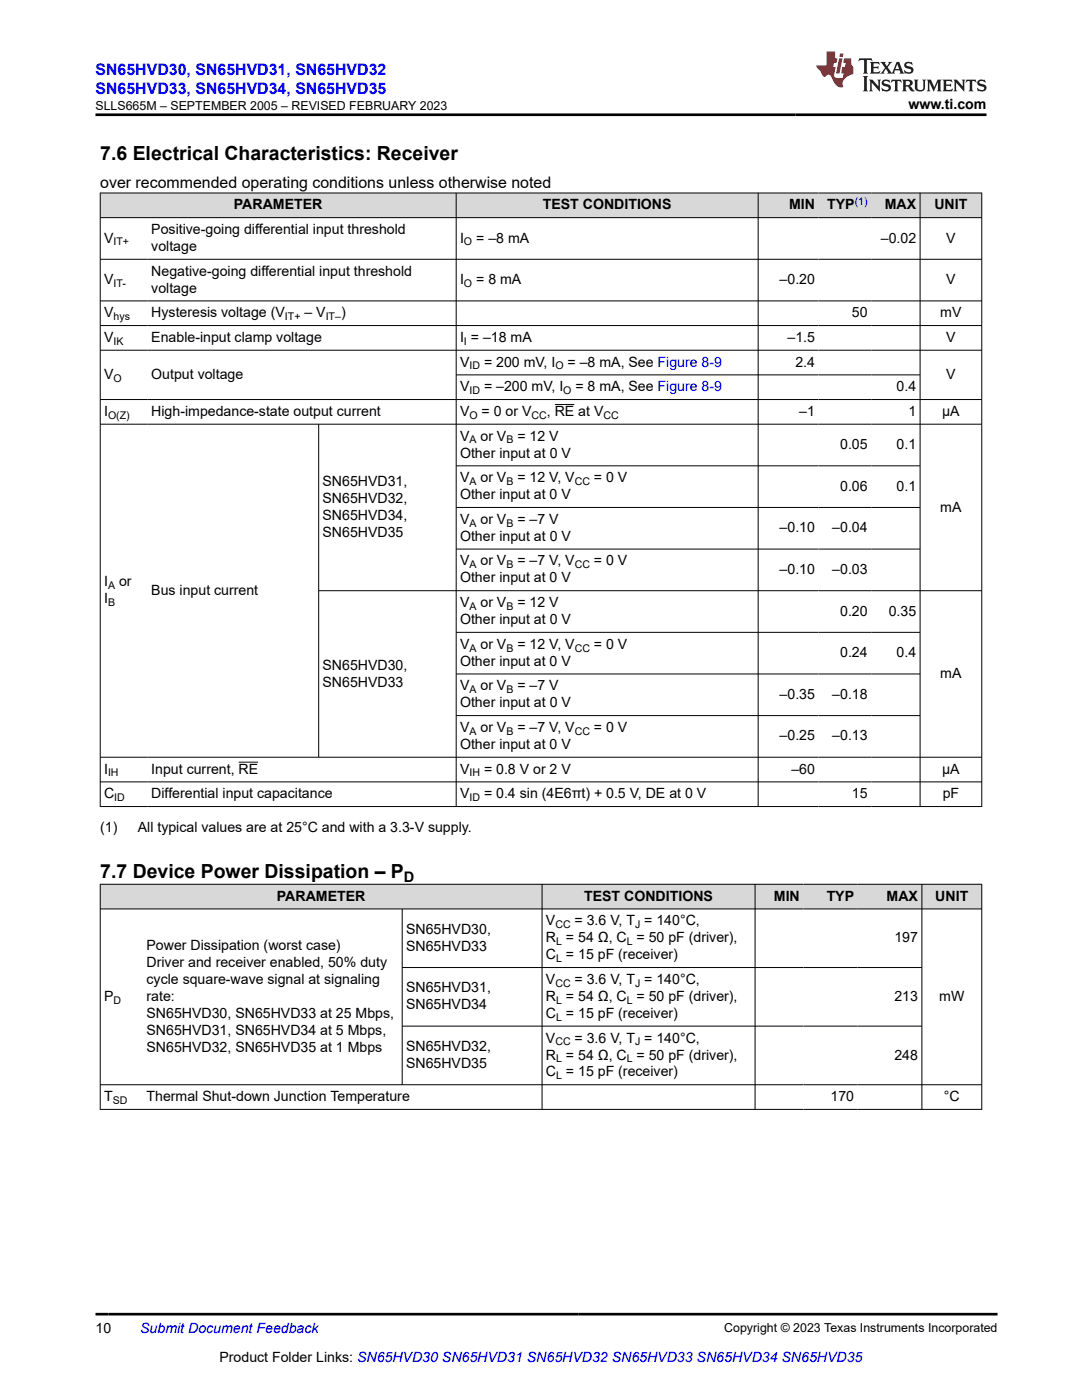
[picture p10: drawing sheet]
<svg xmlns="http://www.w3.org/2000/svg" width="216mm" height="279mm" viewBox="0 0 216 279" stroke-linecap="round" stroke-linejoin="round" font-family="sans-serif">
<defs><g id="words">
<g font-size="3.9">
<text x="20" y="32">7.6 Electrical Characteristics: Receiver</text>
<text x="20" y="175.2">7.7 Device Power Dissipation – P</text>
</g>
<g font-size="3.2" fill="#00f">
<text x="19" y="14.9">SN65HVD30, SN65HVD31, SN65HVD32</text>
<text x="19" y="18.7">SN65HVD33, SN65HVD34, SN65HVD35</text>
</g>
<text font-size="3.2" x="20" y="37.5">over recommended operating conditions unless otherwise noted</text>
<text font-size="2.9" x="80.6" y="176">D</text>
<g font-size="2.8">
<text x="181.3" y="21.8">www.ti.com</text>
<text x="46.7" y="41.8">PARAMETER</text>
<text x="108.3" y="41.8">TEST CONDITIONS</text>
<text x="157.5" y="41.8">MIN</text>
<text x="165.1" y="41.8">TYP</text>
<text x="176.6" y="41.8">MAX</text>
<text x="186.5" y="41.8">UNIT</text>
<text x="30.2" y="46.7">Positive-going differential input threshold</text>
<text x="20.8" y="48.4">V</text>
<text x="30.2" y="50.1">voltage</text>
<text x="91.8" y="48.4">I</text>
<text x="95" y="48.4">= –8 mA</text>
<text x="175.8" y="48.4">–0.02</text>
<text x="188.8" y="48.4">V</text>
<text x="20.8" y="56.7">V</text>
<text x="30.2" y="55">Negative-going differential input threshold</text>
<text x="30.2" y="58.4">voltage</text>
<text x="91.8" y="56.7">I</text>
<text x="95" y="56.7">= 8 mA</text>
<text x="155.6" y="56.7">–0.20</text>
<text x="188.8" y="56.7">V</text>
<text x="20.8" y="63.3">V</text>
<text x="30.2" y="63.3">Hysteresis voltage (V</text>
<text x="60.8" y="63.3">– V</text>
<text x="68.1" y="63.3">)</text>
<text x="170" y="63.3">50</text>
<text x="187.6" y="63.3">mV</text>
<text x="20.8" y="68.2">V</text>
<text x="30.2" y="68.2">Enable-input clamp voltage</text>
<text x="91.8" y="68.2">I = –18 mA</text>
<text x="157.1" y="68.2">–1.5</text>
<text x="188.8" y="68.2">V</text>
<text x="20.8" y="75.6">V</text>
<text x="30.2" y="75.6">Output voltage</text>
<text x="91.8" y="73.2">V</text>
<text x="96.6" y="73.2">= 200 mV, I</text>
<text x="113.3" y="73.2">= –8 mA, See Figure 8-9</text>
<text x="158.7" y="73.2">2.4</text>
<text x="188.8" y="75.6">V</text>
<text x="20.8" y="83">I</text>
<text x="30.2" y="83">High-impedance-state output current</text>
<text x="91.8" y="78.1">V</text>
<text x="91.8" y="83">V</text>
<text x="96.1" y="83">= 0 or V</text>
<text x="96.6" y="78.1">= –200 mV, I</text>
<text x="109.1" y="83">, RE at V</text>
<text x="114.8" y="78.1">= 8 mA, See Figure 8-9</text>
<text x="159.5" y="83">–1</text>
<text x="178.9" y="78.1">0.4</text>
<text x="181.3" y="83">1</text>
<text x="188" y="83">μA</text>
<text x="91.8" y="87.9">V</text>
<text x="95.9" y="87.9">or V</text>
<text x="103.2" y="87.9">= 12 V</text>
<text x="167.7" y="89.6">0.05</text>
<text x="178.9" y="89.6">0.1</text>
<text x="91.8" y="91.3">Other input at 0 V</text>
<text x="64.4" y="97">SN65HVD31,</text>
<text x="64.4" y="100.4">SN65HVD32,</text>
<text x="91.8" y="99.6">Other input at 0 V</text>
<text x="91.8" y="96.2">V</text>
<text x="95.9" y="96.2">or V</text>
<text x="103.2" y="96.2">= 12 V, V</text>
<text x="118.5" y="96.2">= 0 V</text>
<text x="167.7" y="97.9">0.06</text>
<text x="178.9" y="97.9">0.1</text>
<text x="64.4" y="103.8">SN65HVD34,</text>
<text x="64.4" y="107.2">SN65HVD35</text>
<text x="91.8" y="104.5">V</text>
<text x="91.8" y="107.9">Other input at 0 V</text>
<text x="95.9" y="104.5">or V</text>
<text x="103.2" y="104.5">= –7 V</text>
<text x="155.6" y="106.2">–0.10</text>
<text x="166.1" y="106.2">–0.04</text>
<text x="187.6" y="102.1">mA</text>
<text x="91.8" y="112.9">V</text>
<text x="95.9" y="112.9">or V</text>
<text x="103.2" y="112.9">= –7 V, V</text>
<text x="118.5" y="112.9">= 0 V</text>
<text x="20.8" y="117">I</text>
<text x="23.7" y="117">or</text>
<text x="30.2" y="118.7">Bus input current</text>
<text x="91.8" y="116.2">Other input at 0 V</text>
<text x="155.6" y="114.5">–0.10</text>
<text x="166.1" y="114.5">–0.03</text>
<text x="20.8" y="120.4">I</text>
<text x="91.8" y="121.2">V</text>
<text x="91.8" y="124.5">Other input at 0 V</text>
<text x="95.9" y="121.2">or V</text>
<text x="103.2" y="121.2">= 12 V</text>
<text x="167.7" y="122.9">0.20</text>
<text x="177.3" y="122.9">0.35</text>
<text x="91.8" y="129.5">V</text>
<text x="95.9" y="129.5">or V</text>
<text x="103.2" y="129.5">= 12 V, V</text>
<text x="118.5" y="129.5">= 0 V</text>
<text x="167.7" y="131.2">0.24</text>
<text x="178.9" y="131.2">0.4</text>
<text x="64.4" y="133.6">SN65HVD30,</text>
<text x="64.4" y="137">SN65HVD33</text>
<text x="91.8" y="132.9">Other input at 0 V</text>
<text x="91.8" y="137.8">V</text>
<text x="95.9" y="137.8">or V</text>
<text x="103.2" y="137.8">= –7 V</text>
<text x="187.6" y="135.3">mA</text>
<text x="91.8" y="141.2">Other input at 0 V</text>
<text x="155.6" y="139.5">–0.35</text>
<text x="166.1" y="139.5">–0.18</text>
<text x="91.8" y="149.5">Other input at 0 V</text>
<text x="91.8" y="146.1">V</text>
<text x="95.9" y="146.1">or V</text>
<text x="103.2" y="146.1">= –7 V, V</text>
<text x="118.5" y="146.1">= 0 V</text>
<text x="155.6" y="147.8">–0.25</text>
<text x="166.1" y="147.8">–0.13</text>
<text x="20.8" y="154.4">I</text>
<text x="30.2" y="154.4">Input current, RE</text>
<text x="91.8" y="154.4">V</text>
<text x="96.6" y="154.4">= 0.8 V or 2 V</text>
<text x="157.9" y="154.4">–60</text>
<text x="188" y="154.4">μA</text>
<text x="20.8" y="159.3">C</text>
<text x="30.2" y="159.3">Differential input capacitance</text>
<text x="91.8" y="159.3">V</text>
<text x="96.6" y="159.3">= 0.4 sin (4E6πt) + 0.5 V, DE at 0 V</text>
<text x="170" y="159.3">15</text>
<text x="188.1" y="159.3">pF</text>
<text x="20" y="166.1">(1)</text>
<text x="27.5" y="166.1">All typical values are at 25°C and with a 3.3-V supply.</text>
<text x="55.2" y="179.8">PARAMETER</text>
<text x="116.6" y="179.8">TEST CONDITIONS</text>
<text x="154.4" y="179.8">MIN</text>
<text x="165" y="179.8">TYP</text>
<text x="176.9" y="179.8">MAX</text>
<text x="186.6" y="179.8">UNIT</text>
<text x="108.9" y="184.7">V</text>
<text x="114.7" y="184.7">= 3.6 V, T = 140°C,</text>
<text x="29.2" y="189.6">Power Dissipation (worst case)</text>
<text x="81" y="186.4">SN65HVD30,</text>
<text x="81" y="189.8">SN65HVD33</text>
<text x="108.9" y="188.1">R = 54 Ω, C = 50 pF (driver),</text>
<text x="108.9" y="191.4">C = 15 pF (receiver)</text>
<text x="178.5" y="188.1">197</text>
<text x="29.2" y="193">Driver and receiver enabled, 50% duty</text>
<text x="29.2" y="196.4">cycle square-wave signal at signaling</text>
<text x="108.9" y="196.4">V</text>
<text x="114.7" y="196.4">= 3.6 V, T = 140°C,</text>
<text x="20.8" y="199.8">P</text>
<text x="29.2" y="199.8">rate:</text>
<text x="29.2" y="203.1">SN65HVD30, SN65HVD33 at 25 Mbps,</text>
<text x="81" y="198.1">SN65HVD31,</text>
<text x="81" y="201.4">SN65HVD34</text>
<text x="108.9" y="199.8">R = 54 Ω, C = 50 pF (driver),</text>
<text x="108.9" y="203.1">C = 15 pF (receiver)</text>
<text x="178.5" y="199.8">213</text>
<text x="187.4" y="199.8">mW</text>
<text x="29.2" y="206.5">SN65HVD31, SN65HVD34 at 5 Mbps,</text>
<text x="29.2" y="209.9">SN65HVD32, SN65HVD35 at 1 Mbps</text>
<text x="81" y="209.8">SN65HVD32,</text>
<text x="108.9" y="208.1">V</text>
<text x="114.7" y="208.1">= 3.6 V, T = 140°C,</text>
<text x="81" y="213.1">SN65HVD35</text>
<text x="108.9" y="211.4">R = 54 Ω, C = 50 pF (driver),</text>
<text x="108.9" y="214.8">C = 15 pF (receiver)</text>
<text x="178.5" y="211.4">248</text>
<text x="20.8" y="219.8">T</text>
<text x="29.2" y="219.8">Thermal Shut-down Junction Temperature</text>
<text x="165.7" y="219.8">170</text>
<text x="188.3" y="219.8">°C</text>
<text x="19" y="266.1">10</text>
<text x="43.8" y="271.7">Product Folder Links: SN65HVD30 SN65HVD31 SN65HVD32 SN65HVD33 SN65HVD34 SN65HVD35</text>
</g>
<text font-size="2.8" fill="#00f" x="28" y="266.1">Submit Document Feedback</text>
<g font-size="2.5">
<text x="19" y="21.9">SLLS665M – SEPTEMBER 2005 – REVISED FEBRUARY 2023</text>
<text x="144.5" y="265.8">Copyright © 2023 Texas Instruments Incorporated</text>
</g>
<text font-size="2.1" fill="#00f" x="170.6" y="40.8">(1)</text>
<g font-size="2.1">
<text x="22.6" y="49">IT+</text>
<text x="92.6" y="49">O</text>
<text x="22.6" y="57.3">IT-</text>
<text x="92.6" y="57.3">O</text>
<text x="22.6" y="63.9">hys</text>
<text x="56.9" y="63.9">IT+</text>
<text x="65" y="63.9">IT–</text>
<text x="22.6" y="68.8">IK</text>
<text x="92.6" y="68.8">I</text>
<text x="22.6" y="76.2">O</text>
<text x="93.7" y="73.7">ID</text>
<text x="110.8" y="73.7">O</text>
<text x="21.6" y="83.6">O(Z)</text>
<text x="93.7" y="78.7">ID</text>
<text x="93.7" y="83.6">O</text>
<text x="106.1" y="83.6">CC</text>
<text x="112.4" y="78.7">O</text>
<text x="120.4" y="83.6">CC</text>
<text x="93.7" y="88.5">A</text>
<text x="101" y="88.5">B</text>
<text x="93.7" y="96.8">A</text>
<text x="101" y="96.8">B</text>
<text x="114.7" y="96.8">CC</text>
<text x="93.7" y="105.1">A</text>
<text x="101" y="105.1">B</text>
<text x="93.7" y="113.4">A</text>
<text x="101" y="113.4">B</text>
<text x="114.7" y="113.4">CC</text>
<text x="21.6" y="117.6">A</text>
<text x="21.6" y="121">B</text>
<text x="93.7" y="121.7">A</text>
<text x="101" y="121.7">B</text>
<text x="93.7" y="130">A</text>
<text x="101" y="130">B</text>
<text x="114.7" y="130">CC</text>
<text x="93.7" y="138.3">A</text>
<text x="101" y="138.3">B</text>
<text x="93.7" y="146.7">A</text>
<text x="101" y="146.7">B</text>
<text x="114.7" y="146.7">CC</text>
<text x="21.6" y="155">IH</text>
<text x="93.7" y="155">IH</text>
<text x="22.8" y="159.9">ID</text>
<text x="93.7" y="159.9">ID</text>
<text x="110.8" y="185.2">CC</text>
<text x="126.7" y="185.2">J</text>
<text x="111" y="188.6">L</text>
<text x="125.1" y="188.6">L</text>
<text x="110.8" y="196.9">CC</text>
<text x="111" y="192">L</text>
<text x="126.7" y="196.9">J</text>
<text x="22.6" y="200.3">D</text>
<text x="111" y="200.3">L</text>
<text x="111" y="203.7">L</text>
<text x="125.1" y="200.3">L</text>
<text x="110.8" y="208.6">CC</text>
<text x="126.7" y="208.6">J</text>
<text x="111" y="212">L</text>
<text x="111" y="215.4">L</text>
<text x="125.1" y="212">L</text>
<text x="22.5" y="220.3">SD</text>
</g>
</g></defs>
<g fill="#d8d8d8">
<path d="M20 38.5h175.9v4.9h-175.9z" fill-rule="evenodd"/>
<path d="M20.1 38.6h70.9v4.8h-70.9z" fill-rule="evenodd"/>
<path d="M91.1 38.6h60.1v4.8h-60.1z" fill-rule="evenodd"/>
<path d="M151.3 38.6h12v4.8h-12z" fill-rule="evenodd"/>
<path d="M163.3 38.6h10.5v4.8h-10.5z" fill-rule="evenodd"/>
<path d="M173.8 38.6h9.7v4.8h-9.7z" fill-rule="evenodd"/>
<path d="M183.7 38.6h12.1v4.8h-12.1z" fill-rule="evenodd"/>
</g>
<g fill="none" stroke="#000" stroke-width=".2">
<path d="M19.9 38.5h176.1M20 38.5v122.5M91 38.5v122.5M151.3 38.5v122.5M183.6 38.5v122.5M195.9 38.5v122.5M19.9 43.4h176.1M19.9 51.7h176.1M19.9 60.1h176.1M19.9 65h176.1M19.9 69.9h176.1M19.9 79.7h176.1"/>
<path d="M91 74.8h92.7M19.9 84.7h176.1M63.6 84.7v66.5M91 93h92.7M110.7 80.7h3.9M63.6 117.9h132.4M91 101.3h92.7M91 109.6h92.7M91 126.2h92.7M91 134.5h92.7M19.9 151.1h176.1M19.9 156h176.1"/>
<path d="M47.6 152.1h3.9M91 142.8h92.7M19.9 161h176.1"/>
</g>
<g fill="#d8d8d8">
<path d="M20 176.5h175.9v4.9h-175.9z" fill-rule="evenodd"/>
<path d="M20.1 176.5h88v4.8h-88z" fill-rule="evenodd"/>
<path d="M108.2 176.5h42.4v4.8h-42.4z" fill-rule="evenodd"/>
<path d="M150.7 176.5h9.6v4.8h-9.6z" fill-rule="evenodd"/>
<path d="M160.3 176.5h10.8v4.8h-10.8z" fill-rule="evenodd"/>
<path d="M171.1 176.5h12.8v4.8h-12.8z" fill-rule="evenodd"/>
<path d="M184 176.5h11.8v4.8h-11.8z" fill-rule="evenodd"/>
</g>
<path d="M19.9 176.5h176.1M20 176.4v45.1M108.2 176.4v45.1M150.7 176.4v45.1M184 176.4v45.1M195.9 176.4v45.1M19.9 181.4h176.1M80.3 181.4v35.1M80.3 193.1h103.7M19.9 216.5h176.1M80.3 204.8h103.7M19.9 221.4h176.1" fill="none" stroke="#000" stroke-width=".2"/>
<path d="M171.5 11.6l-.2 .6 .5-.2h.6v.1v2.2l-.2 .4h1l-.2-.4v-2.2v-.1h.5l.5 .2-.1-.6zM173.6 12.4l.2 .3v1.6l-.2 .4h1.9l.1-.6a1.08 1.08 0 0 1-1.3 .2v-.7h.6l.4 .2v-.7l-.4 .2h-.6v-.5l.2-.2a1 1 0 0 1 1 .3l-.1-.5zM175.7 12.4l.9 1.1-1 1.2h.9l-.2-.2 .5-.8 .4 .8-.2 .2h1.6l-.2-.2 .2-.5h.9l.1 .5-.1 .2h.9l-.2-.4-.8-1.9h-.5l-.9 2.1-.9-1.1 .9-1h-.8l.2 .2-.4 .6-.4-.6 .2-.2zM179 12.8l.4 1h-.7zM180.7 12.5a.65 .65 0 0 0-.2 .7 .65 .65 0 0 0 .6 .5l.6 .1 .1 .3a.79 .79 0 0 1-.7 .4 .79 .79 0 0 1-.7-.5l.1 .7 .2-.1a.93 .93 0 0 0 1.1 0 .93 .93 0 0 0 .4-.9 1.46 1.46 0 0 0-1.2-.6l-.1-.3a1.09 1.09 0 0 1 1.2 .2l-.2-.6-.1 .1-.5-.2zM172.2 15.2l.2 .4v2.2l-.2 .4h1l-.2-.4v-2.2l.2-.4zM173.4 15.9l.2 .4v1.5l-.2 .4h.8l-.3-.4 .1-1.3 1.6 1.8v-2l.2-.4h-.7l.1 .2 .1 1.1-1.2-1.3zM176.2 16a.65 .65 0 0 0-.2 .8 .65 .65 0 0 0 .6 .4l.6 .2 .1 .2a.79 .79 0 0 1-.7 .4 .79 .79 0 0 1-.7-.5l.1 .7 .2-.1a.93 .93 0 0 0 1.1 .1 .93 .93 0 0 0 .4-1 1.46 1.46 0 0 0-1.2-.5l-.1-.4a1.09 1.09 0 0 1 1.2 .2l-.1-.6-.2 .1-.5-.1zM177.9 15.9l-.1 .6a.63 .63 0 0 1 .8-.3v1.6l-.3 .4h1l-.2-.4v-1.6a.66 .66 0 0 1 .8 .3l-.1-.6zM180 15.9l.2 .4v1.5l-.2 .4h1l-.2-.2-.1-.7h.5l.1 .2a.79 .79 0 0 0 1.2 .6l-1-.9a.61 .61 0 0 0 .6-.6 .61 .61 0 0 0-.5-.7zM180.8 16.2h.1a.47 .47 0 0 1 .5 .1 .47 .47 0 0 1 .1 .5l-.1 .1-.7 .1zM182.3 15.9l.2 .2a2.27 2.27 0 0 0 .4 2 1.04 1.04 0 0 0 1.7-.7v-1.3l.2-.2h-.8l.2 .4v1.1a.6 .6 0 0 1-.6 .6 .6 .6 0 0 1-.6-.6v-1.1l.3-.4zM184.9 15.9l.2 .4v1.5l-.2 .4h.8l-.3-.4v-1.4l.9 1.9 .9-1.9v1.4l-.3 .4h1l-.2-.4v-1.5l.2-.4h-.8l-.7 1.5-.6-1.5zM188.1 15.9l.2 .4v1.5l-.2 .4h1.9l.1-.6a1.09 1.09 0 0 1-1.3 .2v-.7h.6l.4 .2v-.6l-.4 .2h-.6v-.6l.2-.1a1.01 1.01 0 0 1 1 .3l-.1-.6zM190.2 15.9l.3 .4v1.5l-.3 .4h.8l-.2-.4v-1.3l1.6 1.8v-2l.2-.4h-.7l.2 .2v1.1l-1.2-1.3zM192.8 15.9l-.1 .6a.63 .63 0 0 1 .8-.3v1.6l-.3 .4h1l-.2-.4v-1.6a.66 .66 0 0 1 .8 .3l-.1-.6zM195.2 16a.65 .65 0 0 0-.2 .8 .65 .65 0 0 0 .6 .4l.6 .2 .2 .2a.79 .79 0 0 1-.7 .4 .79 .79 0 0 1-.7-.5l.1 .7 .2-.1a.93 .93 0 0 0 1 .1 .93 .93 0 0 0 .5-1 1.46 1.46 0 0 0-1.3-.5v-.4a1.09 1.09 0 0 1 1.2 .2l-.2-.6-.2 .1-.5-.1z" fill="#231f20"/>
<path d="M164.9 10.3v2.7h-2l.1 .4 .8 1a.95 .95 0 0 0 1 .9 .59 .59 0 0 1 .5-.4 .59 .59 0 0 1 .5 .3l.4 .8a1.59 1.59 0 0 0 2.1 1.4 1.61 1.61 0 0 1 1-2.3l1-.3-.1-1.5a1.59 1.59 0 0 1-.3-1.7h-1.5l-.2 .9h.6l-.2 .9h-.5l-.2 .9v.3l.4 .1-.1 .9h-.7a.73 .73 0 0 1-1-.7l.3-1.5h-.5l.1-.9h.5l.2-.9h-.5v-1.3zM167.4 11.6l-.6 3.1h.7l.6-3.1zM167.6 10.7l-.1 .6h.7l.1-.6z" fill="#ed1c24"/>
<path d="M19 22.9h177.8M19 262.3h180" fill="none" stroke="#000" stroke-width=".53"/>
<use href="#words"/>
</svg>
